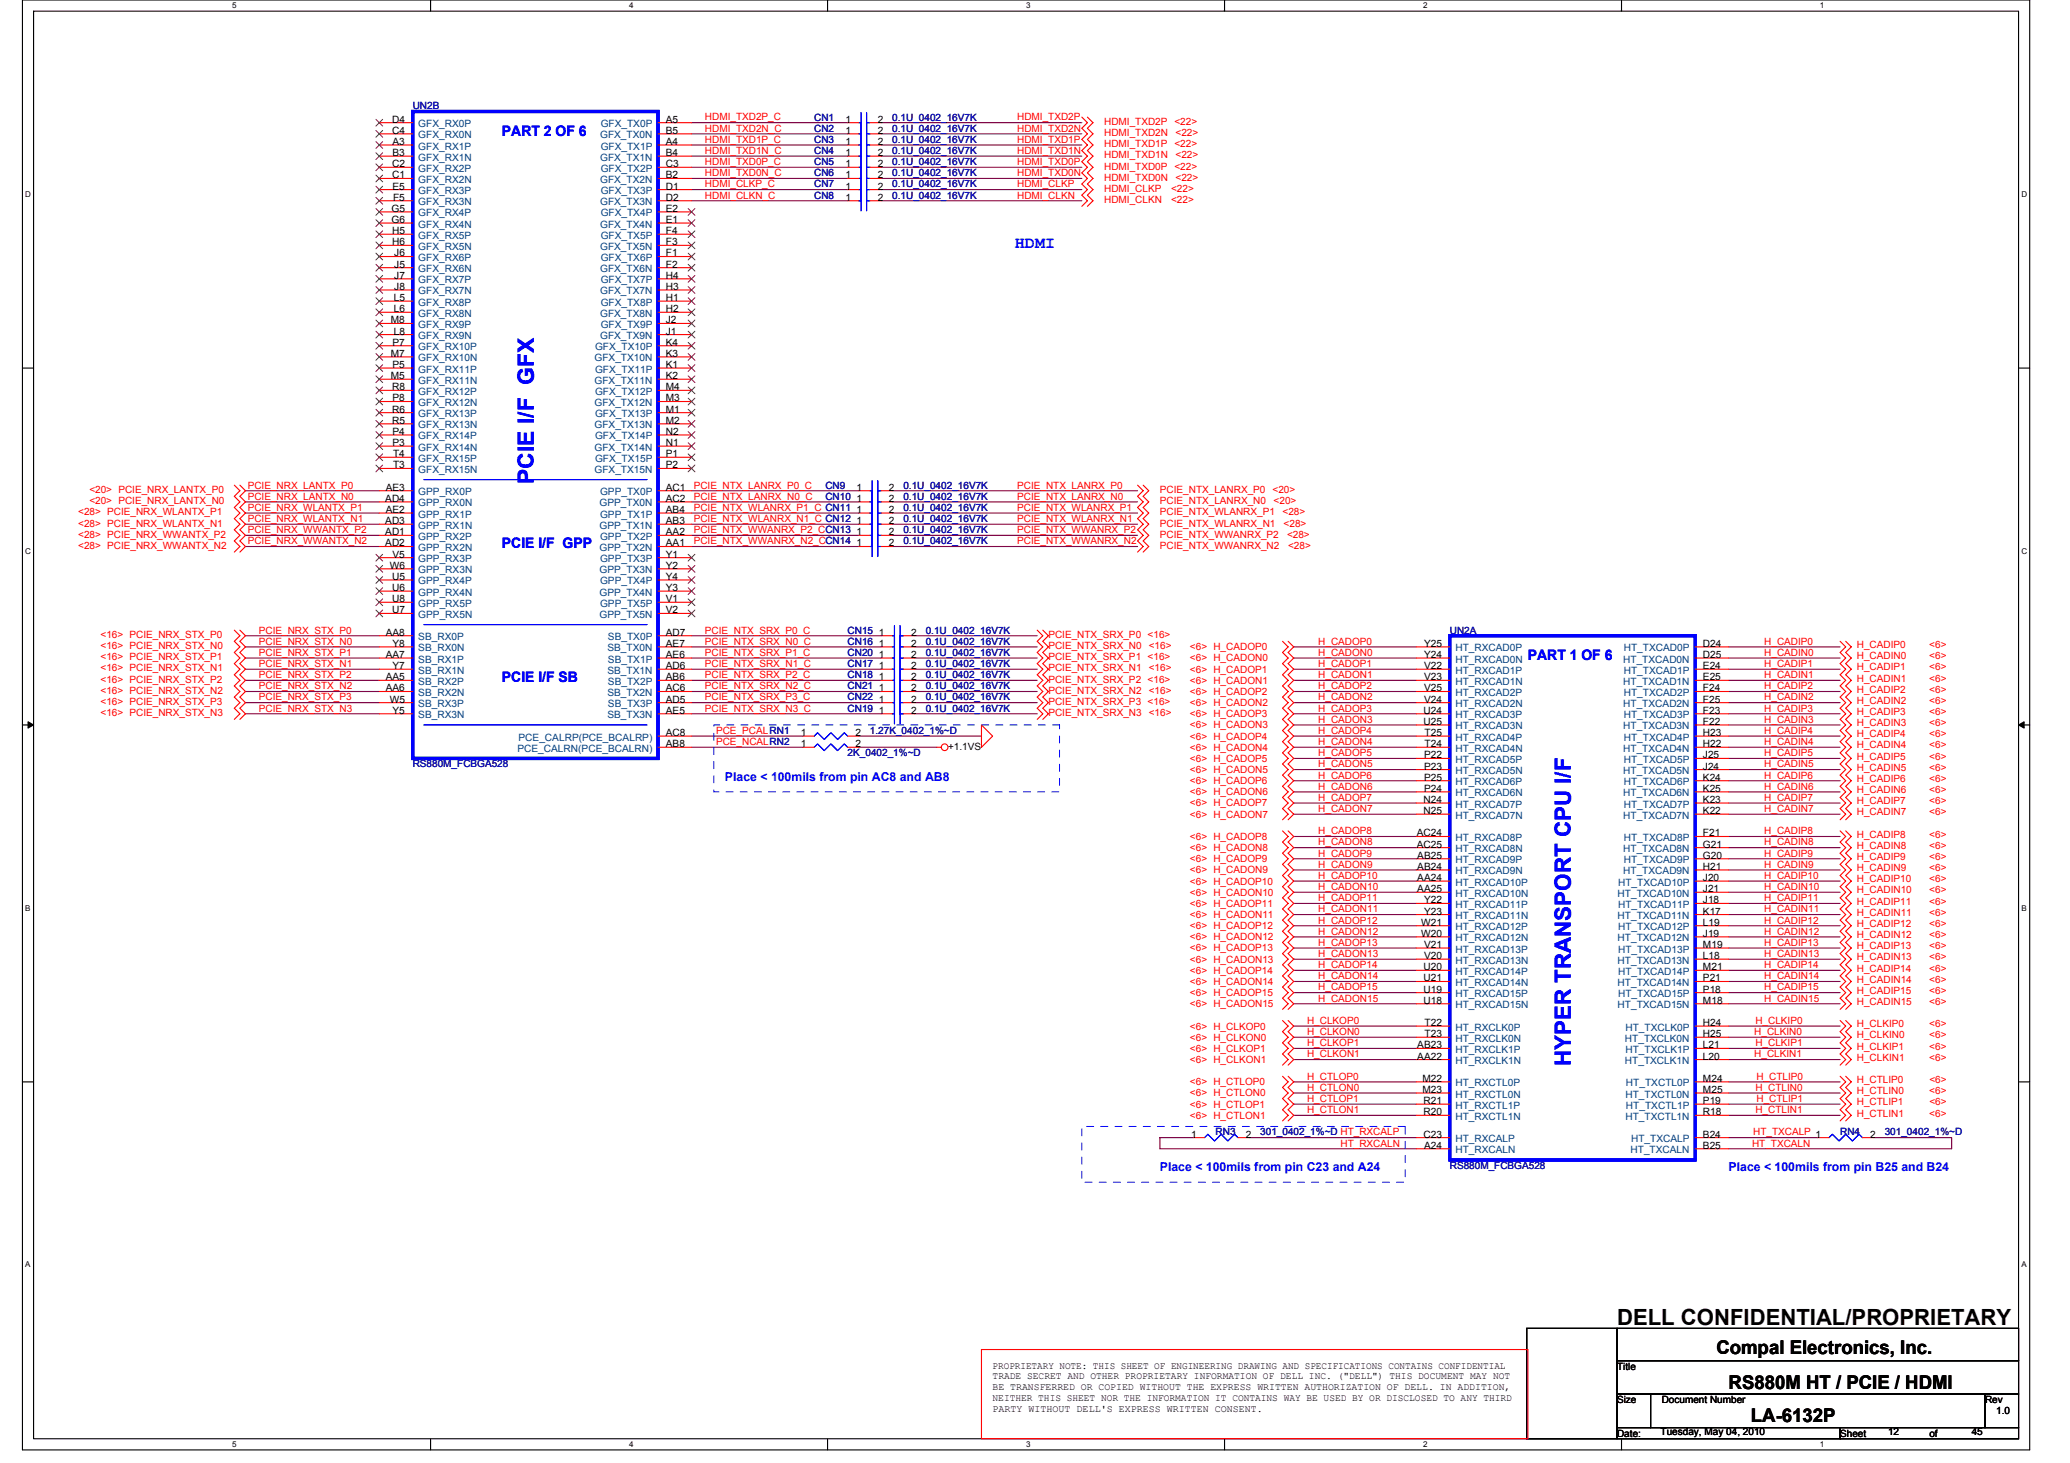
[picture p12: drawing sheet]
<svg xmlns="http://www.w3.org/2000/svg" width="297mm" height="210mm" viewBox="0 0 297 210" stroke-linecap="round" stroke-linejoin="round" font-family="sans-serif">
<defs><g id="words">
<g font-size="3.2" fill="#00f">
<text x="76.6" y="69.4" transform="rotate(-90 76.6 69.4)">PCIE I/F GFX</text>
<text x="225.4" y="153" transform="rotate(-90 225.4 153)">HYPER TRANSPORT CPU I/F</text>
</g>
<text font-size="3.2" x="232" y="190.1">DELL CONFIDENTIAL/PROPRIETARY</text>
<g font-size="2.7">
<text x="246.3" y="194.3">Compal Electronics, Inc.</text>
<text x="248.1" y="199.3">RS880M HT / PCIE / HDMI</text>
<text x="251.3" y="204.1">LA-6132P</text>
</g>
<text font-size="2.4" fill="#00f" x="145.6" y="35.6">HDMI</text>
<g font-size="2.1" fill="#00f">
<text x="72" y="19.5">PART 2 OF 6</text>
<text x="72" y="78.7">PCIE I/F GPP</text>
<text x="219.2" y="94.7">PART 1 OF 6</text>
<text x="72" y="97.9">PCIE I/F SB</text>
</g>
<g font-size="1.8" fill="#00f">
<text x="104" y="112">Place &lt; 100mils from pin AC8 and AB8</text>
<text x="166.4" y="168">Place &lt; 100mils from pin C23 and A24</text>
<text x="248.1" y="168">Place &lt; 100mils from pin B25 and B24</text>
</g>
<g font-size="1.4">
<text x="56.3" y="17.6">D4</text>
<text x="95.5" y="17.6">A5</text>
<text x="121.3" y="17.6">1</text>
<text x="126" y="17.6">2</text>
<text x="56.3" y="19.2">C4</text>
<text x="56.3" y="24">C2</text>
<text x="56.3" y="20.8">A3</text>
<text x="56.3" y="22.4">B3</text>
<text x="95.5" y="19.2">B5</text>
<text x="95.5" y="22.4">B4</text>
<text x="95.5" y="20.8">A4</text>
<text x="95.5" y="24">C3</text>
<text x="121.3" y="19.2">1</text>
<text x="121.3" y="20.8">1</text>
<text x="121.3" y="22.4">1</text>
<text x="121.3" y="24">1</text>
<text x="126" y="19.2">2</text>
<text x="126" y="20.8">2</text>
<text x="126" y="22.4">2</text>
<text x="126" y="24">2</text>
<text x="56.3" y="25.6">C1</text>
<text x="56.3" y="27.2">E5</text>
<text x="56.4" y="28.8">F5</text>
<text x="95.5" y="25.6">B2</text>
<text x="95.5" y="28.8">D2</text>
<text x="95.5" y="27.2">D1</text>
<text x="121.3" y="28.8">1</text>
<text x="121.3" y="25.6">1</text>
<text x="121.3" y="27.2">1</text>
<text x="126" y="28.8">2</text>
<text x="126" y="25.6">2</text>
<text x="126" y="27.2">2</text>
<text x="56.2" y="30.4">G5</text>
<text x="56.2" y="32">G6</text>
<text x="56.3" y="33.6">H5</text>
<text x="56.3" y="35.2">H6</text>
<text x="95.5" y="32">E1</text>
<text x="95.5" y="35.2">F3</text>
<text x="95.5" y="30.4">E2</text>
<text x="95.5" y="33.6">F4</text>
<text x="56.6" y="36.8">J6</text>
<text x="56.6" y="38.4">J5</text>
<text x="56.6" y="40">J7</text>
<text x="56.6" y="41.6">J8</text>
<text x="95.5" y="38.4">F2</text>
<text x="95.5" y="41.6">H3</text>
<text x="95.5" y="36.8">F1</text>
<text x="95.5" y="40">H4</text>
<text x="56.1" y="46.4">M8</text>
<text x="56.5" y="43.2">L5</text>
<text x="56.5" y="44.8">L6</text>
<text x="56.5" y="48">L8</text>
<text x="95.5" y="44.8">H2</text>
<text x="95.5" y="48">J1</text>
<text x="95.5" y="43.2">H1</text>
<text x="95.5" y="46.4">J2</text>
<text x="56.1" y="51.2">M7</text>
<text x="56.3" y="49.6">P7</text>
<text x="56.3" y="52.8">P5</text>
<text x="95.5" y="49.6">K4</text>
<text x="95.5" y="52.8">K1</text>
<text x="95.5" y="51.2">K3</text>
<text x="56.1" y="54.4">M5</text>
<text x="56.3" y="56">R8</text>
<text x="56.3" y="59.2">R6</text>
<text x="56.3" y="57.6">P8</text>
<text x="95.5" y="56">M4</text>
<text x="95.5" y="59.2">M1</text>
<text x="95.5" y="54.4">K2</text>
<text x="95.5" y="57.6">M3</text>
<text x="56.3" y="60.8">R5</text>
<text x="56.3" y="62.4">P4</text>
<text x="56.3" y="64">P3</text>
<text x="56.4" y="65.6">T4</text>
<text x="95.5" y="62.4">N2</text>
<text x="95.5" y="65.6">P1</text>
<text x="95.5" y="60.8">M2</text>
<text x="95.5" y="64">N1</text>
<text x="55.4" y="70.4">AE3</text>
<text x="56.4" y="67.2">T3</text>
<text x="95.5" y="70.4">AC1</text>
<text x="95.5" y="67.2">P2</text>
<text x="122.9" y="70.4">1</text>
<text x="127.6" y="70.4">2</text>
<text x="55.3" y="76.8">AD1</text>
<text x="55.3" y="72">AD4</text>
<text x="55.3" y="75.2">AD3</text>
<text x="55.4" y="73.6">AE2</text>
<text x="95.5" y="72">AC2</text>
<text x="95.5" y="75.2">AB3</text>
<text x="95.5" y="76.8">AA2</text>
<text x="95.5" y="73.6">AB4</text>
<text x="122.9" y="75.2">1</text>
<text x="122.9" y="73.6">1</text>
<text x="122.9" y="72">1</text>
<text x="122.9" y="76.8">1</text>
<text x="127.6" y="75.2">2</text>
<text x="127.6" y="73.6">2</text>
<text x="127.6" y="72">2</text>
<text x="127.6" y="76.8">2</text>
<text x="55.3" y="78.4">AD2</text>
<text x="55.9" y="81.6">W6</text>
<text x="56.3" y="83.2">U5</text>
<text x="56.3" y="80">V5</text>
<text x="95.5" y="78.4">AA1</text>
<text x="95.5" y="81.6">Y2</text>
<text x="95.5" y="80">Y1</text>
<text x="95.5" y="83.2">Y4</text>
<text x="122.9" y="78.4">1</text>
<text x="127.6" y="78.4">2</text>
<text x="56.3" y="84.8">U6</text>
<text x="56.3" y="86.4">U8</text>
<text x="56.3" y="88">U7</text>
<text x="95.5" y="84.8">Y3</text>
<text x="95.5" y="88">V2</text>
<text x="95.5" y="86.4">V1</text>
<text x="55.4" y="91.2">AA8</text>
<text x="55.4" y="94.4">AA7</text>
<text x="56.3" y="92.8">Y8</text>
<text x="95.5" y="92.8">AE7</text>
<text x="95.5" y="91.2">AD7</text>
<text x="95.5" y="94.4">AE6</text>
<text x="126.1" y="91.2">1</text>
<text x="126.1" y="92.8">1</text>
<text x="126.1" y="94.4">1</text>
<text x="130.8" y="91.2">2</text>
<text x="130.8" y="92.8">2</text>
<text x="130.8" y="94.4">2</text>
<text x="204.3" y="92.8">Y25</text>
<text x="204.3" y="94.4">Y24</text>
<text x="244.4" y="94.4">D25</text>
<text x="244.4" y="92.8">D24</text>
<text x="55.4" y="97.6">AA5</text>
<text x="55.4" y="99.2">AA6</text>
<text x="55.9" y="100.8">W5</text>
<text x="56.3" y="96">Y7</text>
<text x="95.5" y="96">AD6</text>
<text x="95.5" y="99.2">AC6</text>
<text x="95.5" y="100.8">AD5</text>
<text x="95.5" y="97.6">AB6</text>
<text x="126.1" y="96">1</text>
<text x="126.1" y="99.2">1</text>
<text x="126.1" y="97.6">1</text>
<text x="126.1" y="100.8">1</text>
<text x="130.8" y="96">2</text>
<text x="130.8" y="99.2">2</text>
<text x="130.8" y="97.6">2</text>
<text x="130.8" y="100.8">2</text>
<text x="204.3" y="99.2">V25</text>
<text x="204.3" y="100.8">V24</text>
<text x="204.3" y="96">V22</text>
<text x="204.3" y="97.6">V23</text>
<text x="244.4" y="100.8">F25</text>
<text x="244.4" y="97.6">E25</text>
<text x="244.4" y="99.2">F24</text>
<text x="244.4" y="96">E24</text>
<text x="56.3" y="102.4">Y5</text>
<text x="95.5" y="105.6">AC8</text>
<text x="95.5" y="107.2">AB8</text>
<text x="95.5" y="102.4">AE5</text>
<text x="114.9" y="107.2">1</text>
<text x="114.9" y="105.6">1</text>
<text x="122.8" y="107.2">2</text>
<text x="122.8" y="105.6">2</text>
<text x="126.1" y="102.4">1</text>
<text x="130.8" y="102.4">2</text>
<text x="136" y="107.5">+1.1VS</text>
<text x="204.3" y="102.4">U24</text>
<text x="204.3" y="104">U25</text>
<text x="204.4" y="105.6">T25</text>
<text x="204.4" y="107.2">T24</text>
<text x="244.4" y="107.2">H22</text>
<text x="244.4" y="104">F22</text>
<text x="244.4" y="105.6">H23</text>
<text x="244.4" y="102.4">F23</text>
<text x="204.3" y="112">P25</text>
<text x="204.3" y="113.6">P24</text>
<text x="204.3" y="108.8">P22</text>
<text x="204.3" y="110.4">P23</text>
<text x="244.4" y="113.6">K25</text>
<text x="244.4" y="110.4">J24</text>
<text x="244.4" y="112">K24</text>
<text x="244.4" y="108.8">J25</text>
<text x="204.3" y="115.2">N24</text>
<text x="204.3" y="116.8">N25</text>
<text x="244.4" y="116.8">K22</text>
<text x="244.4" y="115.2">K23</text>
<text x="203.3" y="120">AC24</text>
<text x="203.3" y="121.6">AC25</text>
<text x="203.4" y="123.2">AB25</text>
<text x="203.4" y="124.8">AB24</text>
<text x="244.4" y="124.8">H21</text>
<text x="244.4" y="121.6">G21</text>
<text x="244.4" y="123.2">G20</text>
<text x="244.4" y="120">F21</text>
<text x="203.4" y="126.4">AA24</text>
<text x="203.4" y="128">AA25</text>
<text x="204.3" y="129.6">Y22</text>
<text x="204.3" y="131.2">Y23</text>
<text x="244.4" y="129.6">J18</text>
<text x="244.4" y="126.4">J20</text>
<text x="244.4" y="131.2">K17</text>
<text x="244.4" y="128">J21</text>
<text x="203.9" y="132.8">W21</text>
<text x="203.9" y="134.4">W20</text>
<text x="204.3" y="136">V21</text>
<text x="204.3" y="137.6">V20</text>
<text x="244.4" y="136">M19</text>
<text x="244.4" y="132.8">L19</text>
<text x="244.4" y="137.6">L18</text>
<text x="244.4" y="134.4">J19</text>
<text x="204.3" y="142.4">U19</text>
<text x="204.3" y="139.2">U20</text>
<text x="204.3" y="140.8">U21</text>
<text x="244.4" y="142.4">P18</text>
<text x="244.4" y="139.2">M21</text>
<text x="244.4" y="140.8">P21</text>
<text x="204.3" y="144">U18</text>
<text x="204.4" y="147.2">T22</text>
<text x="204.4" y="148.8">T23</text>
<text x="244.4" y="147.2">H24</text>
<text x="244.4" y="144">M18</text>
<text x="244.4" y="148.8">H25</text>
<text x="203.4" y="150.4">AB23</text>
<text x="203.4" y="152">AA22</text>
<text x="204.1" y="155.2">M22</text>
<text x="244.4" y="150.4">L21</text>
<text x="244.4" y="155.2">M24</text>
<text x="244.4" y="152">L20</text>
<text x="204.1" y="156.8">M23</text>
<text x="204.3" y="158.4">R21</text>
<text x="204.3" y="160">R20</text>
<text x="244.4" y="156.8">M25</text>
<text x="244.4" y="160">R18</text>
<text x="244.4" y="158.4">P19</text>
<text x="170.9" y="163.2">1</text>
<text x="178.8" y="163.2">2</text>
<text x="204.3" y="163.2">C23</text>
<text x="204.3" y="164.8">A24</text>
<text x="244.4" y="164.8">B25</text>
<text x="244.4" y="163.2">B24</text>
<text x="268.4" y="163.2">2</text>
<text x="142.4" y="196.4">PROPRIETARY NOTE: THIS SHEET OF ENGINEERING DRAWING AND SPECIFICATIONS CONTAINS CONFIDENTIAL</text>
<text x="142.4" y="197.9">TRADE SECRET AND OTHER PROPRIETARY INFORMATION OF DELL INC. (&quot;DELL&quot;) THIS DOCUMENT MAY NOT</text>
<text x="232" y="196.5">Title</text>
<text x="142.4" y="199.5">BE TRANSFERRED OR COPIED WITHOUT THE EXPRESS WRITTEN AUTHORIZATION OF DELL. IN ADDITION,</text>
<text x="142.4" y="201">NEITHER THIS SHEET NOR THE INFORMATION IT CONTAINS WAY BE USED BY OR DISCLOSED TO ANY THIRD</text>
<text x="142.4" y="202.5">PARTY WITHOUT DELL'S EXPRESS WRITTEN CONSENT.</text>
<text x="232" y="201.3">Size</text>
<text x="238.4" y="201.3">Document Number</text>
<text x="284.9" y="201.3">Rev</text>
<text x="286.5" y="202.9">1.0</text>
<text x="232" y="206.1">Date:</text>
<text x="238.3" y="206">Tuesday, May 04, 2010</text>
<text x="264.1" y="206.1">Sheet</text>
<text x="270.9" y="206">12</text>
<text x="276.9" y="206.1">of</text>
<text x="282.9" y="206">45</text>
</g>
<g font-size="1.4" fill="#000080">
<text x="59.2" y="15.7">UN2B</text>
<text x="116.8" y="17.3">CN1</text>
<text x="128" y="17.3">0.1U_0402_16V7K</text>
<text x="116.8" y="18.9">CN2</text>
<text x="116.8" y="20.5">CN3</text>
<text x="116.8" y="22.1">CN4</text>
<text x="116.8" y="23.7">CN5</text>
<text x="128" y="18.9">0.1U_0402_16V7K</text>
<text x="128" y="20.5">0.1U_0402_16V7K</text>
<text x="128" y="22.1">0.1U_0402_16V7K</text>
<text x="128" y="23.7">0.1U_0402_16V7K</text>
<text x="116.8" y="28.5">CN8</text>
<text x="116.8" y="25.3">CN6</text>
<text x="116.8" y="26.9">CN7</text>
<text x="128" y="28.5">0.1U_0402_16V7K</text>
<text x="128" y="25.3">0.1U_0402_16V7K</text>
<text x="128" y="26.9">0.1U_0402_16V7K</text>
<text x="118.4" y="71.7">CN10</text>
<text x="118.4" y="70.1">CN9</text>
<text x="129.6" y="71.7">0.1U_0402_16V7K</text>
<text x="129.6" y="70.1">0.1U_0402_16V7K</text>
<text x="129.6" y="74.9">0.1U_0402_16V7K</text>
<text x="129.6" y="73.3">0.1U_0402_16V7K</text>
<text x="129.6" y="76.5">0.1U_0402_16V7K</text>
<text x="129.6" y="78.1">0.1U_0402_16V7K</text>
<text x="121.6" y="95.7">CN17</text>
<text x="121.6" y="90.9">CN15</text>
<text x="121.6" y="92.5">CN16</text>
<text x="121.6" y="94.1">CN20</text>
<text x="132.8" y="95.7">0.1U_0402_16V7K</text>
<text x="132.8" y="90.9">0.1U_0402_16V7K</text>
<text x="132.8" y="92.5">0.1U_0402_16V7K</text>
<text x="132.8" y="94.1">0.1U_0402_16V7K</text>
<text x="208" y="90.9">UN2A</text>
<text x="121.6" y="98.9">CN21</text>
<text x="121.6" y="97.3">CN18</text>
<text x="121.6" y="100.5">CN22</text>
<text x="132.8" y="98.9">0.1U_0402_16V7K</text>
<text x="132.8" y="97.3">0.1U_0402_16V7K</text>
<text x="132.8" y="100.5">0.1U_0402_16V7K</text>
<text x="121.6" y="102.1">CN19</text>
<text x="124.8" y="105.3">1.27K_0402_1%~D</text>
<text x="132.8" y="102.1">0.1U_0402_16V7K</text>
<text x="59.2" y="110.1">RS880M_FCBGA528</text>
<text x="121.6" y="108.5">2K_0402_1%~D</text>
<text x="174.4" y="162.9">RN3</text>
<text x="180.8" y="162.9">301_0402_1%~D HT_RXCALP</text>
<text x="208" y="167.7">RS880M_FCBGA528</text>
<text x="264.1" y="162.9">RN4</text>
<text x="270.5" y="162.9">301_0402_1%~D</text>
</g>
<g font-size="1.4" fill="#f00">
<text x="101.2" y="17.3">HDMI_TXD2P_C</text>
<text x="146" y="17.3">HDMI_TXD2P</text>
<text x="158.4" y="17.9">HDMI_TXD2P &lt;22&gt;</text>
<text x="101.2" y="23.7">HDMI_TXD0P_C</text>
<text x="101.2" y="20.5">HDMI_TXD1P_C</text>
<text x="101.2" y="22.1">HDMI_TXD1N_C</text>
<text x="101.2" y="18.9">HDMI_TXD2N_C</text>
<text x="146" y="18.9">HDMI_TXD2N</text>
<text x="146" y="20.5">HDMI_TXD1P</text>
<text x="146" y="22.1">HDMI_TXD1N</text>
<text x="146" y="23.7">HDMI_TXD0P</text>
<text x="158.4" y="19.5">HDMI_TXD2N</text>
<text x="158.4" y="21.1">HDMI_TXD1P &lt;22&gt;</text>
<text x="158.4" y="22.7">HDMI_TXD1N</text>
<text x="168.7" y="19.5">&lt;22&gt;</text>
<text x="168.7" y="22.7">&lt;22&gt;</text>
<text x="101.2" y="26.9">HDMI_CLKP_C</text>
<text x="101.2" y="28.5">HDMI_CLKN_C</text>
<text x="101.2" y="25.3">HDMI_TXD0N_C</text>
<text x="146" y="25.3">HDMI_TXD0N</text>
<text x="146" y="26.9">HDMI_CLKP</text>
<text x="146" y="28.5">HDMI_CLKN</text>
<text x="158.4" y="24.3">HDMI_TXD0P &lt;22&gt;</text>
<text x="158.4" y="25.9">HDMI_TXD0N</text>
<text x="158.4" y="27.5">HDMI_CLKP</text>
<text x="158.4" y="29.1">HDMI_CLKN</text>
<text x="168" y="29.1">&lt;22&gt;</text>
<text x="168" y="27.5">&lt;22&gt;</text>
<text x="168.7" y="25.9">&lt;22&gt;</text>
<text x="12.8" y="70.7">&lt;20&gt; PCIE_NRX_LANTX_P0</text>
<text x="35.5" y="70.1">PCIE_NRX_LANTX_P0</text>
<text x="35.5" y="71.7">PCIE_NRX_LANTX_N0</text>
<text x="99.5" y="71.7">PCIE_NTX_LANRX_N0_C</text>
<text x="99.5" y="70.1">PCIE_NTX_LANRX_P0_C</text>
<text x="146" y="70.1">PCIE_NTX_LANRX_P0</text>
<text x="146" y="71.7">PCIE_NTX_LANRX_N0</text>
<text x="166.4" y="70.7">PCIE_NTX_LANRX_P0 &lt;20&gt;</text>
<text x="11.2" y="75.5">&lt;28&gt; PCIE_NRX_WLANTX_N1</text>
<text x="11.2" y="73.9">&lt;28&gt; PCIE_NRX_WLANTX_P1</text>
<text x="11.2" y="77.1">&lt;28&gt; PCIE_NRX_WWANTX_P2</text>
<text x="12.8" y="72.3">&lt;20&gt; PCIE_NRX_LANTX_N0</text>
<text x="35.5" y="76.5">PCIE_NRX_WWANTX_P2</text>
<text x="35.5" y="73.3">PCIE_NRX_WLANTX_P1</text>
<text x="35.5" y="74.9">PCIE_NRX_WLANTX_N1</text>
<text x="99.5" y="76.5">PCIE_NTX_WWANRX_P2_CCN13</text>
<text x="99.5" y="73.3">PCIE_NTX_WLANRX_P1_C CN11</text>
<text x="99.5" y="74.9">PCIE_NTX_WLANRX_N1_C CN12</text>
<text x="146" y="76.5">PCIE_NTX_WWANRX_P2</text>
<text x="146" y="74.9">PCIE_NTX_WLANRX_N1</text>
<text x="146" y="73.3">PCIE_NTX_WLANRX_P1</text>
<text x="166.4" y="72.3">PCIE_NTX_LANRX_N0</text>
<text x="166.4" y="77.1">PCIE_NTX_WWANRX_P2</text>
<text x="166.4" y="73.9">PCIE_NTX_WLANRX_P1</text>
<text x="166.4" y="75.5">PCIE_NTX_WLANRX_N1</text>
<text x="182.8" y="72.3">&lt;20&gt;</text>
<text x="184" y="73.9">&lt;28&gt;</text>
<text x="184.2" y="75.5">&lt;28&gt;</text>
<text x="184.7" y="77.1">&lt;28&gt;</text>
<text x="11.2" y="78.7">&lt;28&gt; PCIE_NRX_WWANTX_N2</text>
<text x="35.5" y="78.1">PCIE_NRX_WWANTX_N2</text>
<text x="99.5" y="78.1">PCIE_NTX_WWANRX_N2_CCN14</text>
<text x="146" y="78.1">PCIE_NTX_WWANRX_N2</text>
<text x="166.4" y="78.7">PCIE_NTX_WWANRX_N2</text>
<text x="184.8" y="78.7">&lt;28&gt;</text>
<text x="14.4" y="91.5">&lt;16&gt; PCIE_NRX_STX_P0</text>
<text x="14.4" y="93.1">&lt;16&gt; PCIE_NRX_STX_N0</text>
<text x="14.4" y="94.7">&lt;16&gt; PCIE_NRX_STX_P1</text>
<text x="37.1" y="90.9">PCIE_NRX_STX_P0</text>
<text x="37.1" y="92.5">PCIE_NRX_STX_N0</text>
<text x="37.1" y="94.1">PCIE_NRX_STX_P1</text>
<text x="37.1" y="95.7">PCIE_NRX_STX_N1</text>
<text x="101.2" y="90.9">PCIE_NTX_SRX_P0_C</text>
<text x="101.2" y="94.1">PCIE_NTX_SRX_P1_C</text>
<text x="101.2" y="92.5">PCIE_NTX_SRX_N0_C</text>
<text x="101.2" y="95.7">PCIE_NTX_SRX_N1_C</text>
<text x="150.4" y="91.5">PCIE_NTX_SRX_P0 &lt;16&gt;</text>
<text x="150.4" y="93.1">PCIE_NTX_SRX_N0 &lt;16&gt;</text>
<text x="150.4" y="94.7">PCIE_NTX_SRX_P1 &lt;16&gt;</text>
<text x="170.8" y="93.3">&lt;6&gt; H_CADOP0</text>
<text x="170.8" y="94.9">&lt;6&gt; H_CADON0</text>
<text x="189.2" y="92.5">H_CADOP0</text>
<text x="189.2" y="94.1">H_CADON0</text>
<text x="189.2" y="95.7">H_CADOP1</text>
<text x="253.2" y="92.5">H_CADIP0</text>
<text x="253.2" y="95.7">H_CADIP1</text>
<text x="253.2" y="94.1">H_CADIN0</text>
<text x="266.5" y="93">H_CADIP0</text>
<text x="266.5" y="94.6">H_CADIN0</text>
<text x="276.9" y="94.6">&lt;6&gt;</text>
<text x="276.9" y="93">&lt;6&gt;</text>
<text x="14.4" y="96.3">&lt;16&gt; PCIE_NRX_STX_N1</text>
<text x="14.4" y="97.9">&lt;16&gt; PCIE_NRX_STX_P2</text>
<text x="14.4" y="99.5">&lt;16&gt; PCIE_NRX_STX_N2</text>
<text x="14.4" y="101.1">&lt;16&gt; PCIE_NRX_STX_P3</text>
<text x="37.1" y="97.3">PCIE_NRX_STX_P2</text>
<text x="37.1" y="98.9">PCIE_NRX_STX_N2</text>
<text x="37.1" y="100.5">PCIE_NRX_STX_P3</text>
<text x="101.2" y="97.3">PCIE_NTX_SRX_P2_C</text>
<text x="101.2" y="98.9">PCIE_NTX_SRX_N2_C</text>
<text x="101.2" y="100.5">PCIE_NTX_SRX_P3_C</text>
<text x="150.4" y="96.3">PCIE_NTX_SRX_N1 &lt;16&gt;</text>
<text x="150.4" y="97.9">PCIE_NTX_SRX_P2 &lt;16&gt;</text>
<text x="150.4" y="99.5">PCIE_NTX_SRX_N2 &lt;16&gt;</text>
<text x="150.4" y="101.1">PCIE_NTX_SRX_P3 &lt;16&gt;</text>
<text x="170.8" y="96.5">&lt;6&gt; H_CADOP1</text>
<text x="170.8" y="99.7">&lt;6&gt; H_CADOP2</text>
<text x="170.8" y="98.1">&lt;6&gt; H_CADON1</text>
<text x="170.8" y="101.3">&lt;6&gt; H_CADON2</text>
<text x="189.2" y="98.9">H_CADOP2</text>
<text x="189.2" y="100.5">H_CADON2</text>
<text x="189.2" y="97.3">H_CADON1</text>
<text x="253.2" y="97.3">H_CADIN1</text>
<text x="253.2" y="100.5">H_CADIN2</text>
<text x="253.2" y="98.9">H_CADIP2</text>
<text x="266.5" y="96.2">H_CADIP1</text>
<text x="266.5" y="99.4">H_CADIP2</text>
<text x="266.5" y="97.8">H_CADIN1</text>
<text x="266.5" y="101">H_CADIN2</text>
<text x="276.9" y="97.8">&lt;6&gt;</text>
<text x="276.9" y="101">&lt;6&gt;</text>
<text x="276.9" y="96.2">&lt;6&gt;</text>
<text x="276.9" y="99.4">&lt;6&gt;</text>
<text x="14.4" y="102.7">&lt;16&gt; PCIE_NRX_STX_N3</text>
<text x="37.1" y="102.1">PCIE_NRX_STX_N3</text>
<text x="101.2" y="102.1">PCIE_NTX_SRX_N3_C</text>
<text x="102.8" y="105.3">PCE_PCALRN1</text>
<text x="102.8" y="106.9">PCE_NCALRN2</text>
<text x="150.4" y="102.7">PCIE_NTX_SRX_N3 &lt;16&gt;</text>
<text x="170.8" y="102.9">&lt;6&gt; H_CADOP3</text>
<text x="170.8" y="106.1">&lt;6&gt; H_CADOP4</text>
<text x="170.8" y="104.5">&lt;6&gt; H_CADON3</text>
<text x="170.8" y="107.7">&lt;6&gt; H_CADON4</text>
<text x="189.2" y="105.3">H_CADOP4</text>
<text x="189.2" y="103.7">H_CADON3</text>
<text x="189.2" y="106.9">H_CADON4</text>
<text x="189.2" y="102.1">H_CADOP3</text>
<text x="253.2" y="105.3">H_CADIP4</text>
<text x="253.2" y="106.9">H_CADIN4</text>
<text x="253.2" y="103.7">H_CADIN3</text>
<text x="253.2" y="102.1">H_CADIP3</text>
<text x="266.5" y="102.6">H_CADIP3</text>
<text x="266.5" y="105.8">H_CADIP4</text>
<text x="266.5" y="104.2">H_CADIN3</text>
<text x="266.5" y="107.4">H_CADIN4</text>
<text x="276.9" y="104.2">&lt;6&gt;</text>
<text x="276.9" y="107.4">&lt;6&gt;</text>
<text x="276.9" y="102.6">&lt;6&gt;</text>
<text x="276.9" y="105.8">&lt;6&gt;</text>
<text x="170.8" y="109.3">&lt;6&gt; H_CADOP5</text>
<text x="170.8" y="112.5">&lt;6&gt; H_CADOP6</text>
<text x="170.8" y="110.9">&lt;6&gt; H_CADON5</text>
<text x="189.2" y="113.3">H_CADON6</text>
<text x="189.2" y="111.7">H_CADOP6</text>
<text x="189.2" y="110.1">H_CADON5</text>
<text x="189.2" y="108.5">H_CADOP5</text>
<text x="253.2" y="110.1">H_CADIN5</text>
<text x="253.2" y="108.5">H_CADIP5</text>
<text x="253.2" y="111.7">H_CADIP6</text>
<text x="253.2" y="113.3">H_CADIN6</text>
<text x="266.5" y="109">H_CADIP5</text>
<text x="266.5" y="112.2">H_CADIP6</text>
<text x="266.5" y="110.6">H_CADIN5</text>
<text x="266.5" y="113.8">H_CADIN6</text>
<text x="276.9" y="110.6">&lt;6&gt;</text>
<text x="276.9" y="113.8">&lt;6&gt;</text>
<text x="276.9" y="109">&lt;6&gt;</text>
<text x="276.9" y="112.2">&lt;6&gt;</text>
<text x="170.8" y="115.7">&lt;6&gt; H_CADOP7</text>
<text x="170.8" y="117.3">&lt;6&gt; H_CADON7</text>
<text x="170.8" y="114.1">&lt;6&gt; H_CADON6</text>
<text x="189.2" y="114.9">H_CADOP7</text>
<text x="189.2" y="119.7">H_CADOP8</text>
<text x="189.2" y="116.5">H_CADON7</text>
<text x="253.2" y="119.7">H_CADIP8</text>
<text x="253.2" y="114.9">H_CADIP7</text>
<text x="253.2" y="116.5">H_CADIN7</text>
<text x="266.5" y="115.4">H_CADIP7</text>
<text x="266.5" y="117">H_CADIN7</text>
<text x="276.9" y="117">&lt;6&gt;</text>
<text x="276.9" y="115.4">&lt;6&gt;</text>
<text x="170.8" y="122.1">&lt;6&gt; H_CADON8</text>
<text x="170.8" y="125.3">&lt;6&gt; H_CADON9</text>
<text x="170.8" y="120.5">&lt;6&gt; H_CADOP8</text>
<text x="170.8" y="123.7">&lt;6&gt; H_CADOP9</text>
<text x="189.2" y="124.5">H_CADON9</text>
<text x="189.2" y="122.9">H_CADOP9</text>
<text x="189.2" y="121.3">H_CADON8</text>
<text x="253.2" y="121.3">H_CADIN8</text>
<text x="253.2" y="122.9">H_CADIP9</text>
<text x="253.2" y="124.5">H_CADIN9</text>
<text x="266.5" y="120.2">H_CADIP8</text>
<text x="266.5" y="123.4">H_CADIP9</text>
<text x="266.5" y="121.8">H_CADIN8</text>
<text x="266.5" y="125">H_CADIN9</text>
<text x="276.9" y="121.8">&lt;6&gt;</text>
<text x="276.9" y="125">&lt;6&gt;</text>
<text x="276.9" y="120.2">&lt;6&gt;</text>
<text x="276.9" y="123.4">&lt;6&gt;</text>
<text x="170.8" y="131.7">&lt;6&gt; H_CADON11</text>
<text x="170.8" y="128.5">&lt;6&gt; H_CADON10</text>
<text x="170.8" y="126.9">&lt;6&gt; H_CADOP10</text>
<text x="170.8" y="130.1">&lt;6&gt; H_CADOP11</text>
<text x="189.2" y="129.3">H_CADOP11</text>
<text x="189.2" y="130.9">H_CADON11</text>
<text x="189.2" y="127.7">H_CADON10</text>
<text x="189.2" y="126.1">H_CADOP10</text>
<text x="253.2" y="127.7">H_CADIN10</text>
<text x="253.2" y="129.3">H_CADIP11</text>
<text x="253.2" y="130.9">H_CADIN11</text>
<text x="253.2" y="126.1">H_CADIP10</text>
<text x="266.5" y="126.6">H_CADIP10</text>
<text x="266.5" y="129.8">H_CADIP11</text>
<text x="266.5" y="128.2">H_CADIN10</text>
<text x="266.5" y="131.4">H_CADIN11</text>
<text x="276.9" y="128.2">&lt;6&gt;</text>
<text x="276.9" y="131.4">&lt;6&gt;</text>
<text x="276.9" y="126.6">&lt;6&gt;</text>
<text x="276.9" y="129.8">&lt;6&gt;</text>
<text x="170.8" y="134.9">&lt;6&gt; H_CADON12</text>
<text x="170.8" y="133.3">&lt;6&gt; H_CADOP12</text>
<text x="170.8" y="136.5">&lt;6&gt; H_CADOP13</text>
<text x="189.2" y="135.7">H_CADOP13</text>
<text x="189.2" y="132.5">H_CADOP12</text>
<text x="189.2" y="134.1">H_CADON12</text>
<text x="189.2" y="137.3">H_CADON13</text>
<text x="253.2" y="137.3">H_CADIN13</text>
<text x="253.2" y="135.7">H_CADIP13</text>
<text x="253.2" y="132.5">H_CADIP12</text>
<text x="253.2" y="134.1">H_CADIN12</text>
<text x="266.5" y="133">H_CADIP12</text>
<text x="266.5" y="136.2">H_CADIP13</text>
<text x="266.5" y="134.6">H_CADIN12</text>
<text x="266.5" y="137.8">H_CADIN13</text>
<text x="276.9" y="134.6">&lt;6&gt;</text>
<text x="276.9" y="137.8">&lt;6&gt;</text>
<text x="276.9" y="133">&lt;6&gt;</text>
<text x="276.9" y="136.2">&lt;6&gt;</text>
<text x="170.8" y="141.3">&lt;6&gt; H_CADON14</text>
<text x="170.8" y="138.1">&lt;6&gt; H_CADON13</text>
<text x="170.8" y="139.7">&lt;6&gt; H_CADOP14</text>
<text x="170.8" y="142.9">&lt;6&gt; H_CADOP15</text>
<text x="189.2" y="142.1">H_CADOP15</text>
<text x="189.2" y="143.7">H_CADON15</text>
<text x="189.2" y="138.9">H_CADOP14</text>
<text x="189.2" y="140.5">H_CADON14</text>
<text x="253.2" y="143.7">H_CADIN15</text>
<text x="253.2" y="142.1">H_CADIP15</text>
<text x="253.2" y="138.9">H_CADIP14</text>
<text x="253.2" y="140.5">H_CADIN14</text>
<text x="266.5" y="139.4">H_CADIP14</text>
<text x="266.5" y="142.6">H_CADIP15</text>
<text x="266.5" y="141">H_CADIN14</text>
<text x="276.9" y="141">&lt;6&gt;</text>
<text x="276.9" y="139.4">&lt;6&gt;</text>
<text x="276.9" y="142.6">&lt;6&gt;</text>
<text x="170.8" y="144.5">&lt;6&gt; H_CADON15</text>
<text x="170.8" y="147.7">&lt;6&gt; H_CLKOP0</text>
<text x="170.8" y="149.3">&lt;6&gt; H_CLKON0</text>
<text x="187.6" y="148.5">H_CLKON0</text>
<text x="187.6" y="146.9">H_CLKOP0</text>
<text x="251.7" y="148.5">H_CLKIN0</text>
<text x="251.9" y="146.9">H_CLKIP0</text>
<text x="266.5" y="147.4">H_CLKIP0</text>
<text x="266.5" y="144.2">H_CADIN15</text>
<text x="266.5" y="149">H_CLKIN0</text>
<text x="276.9" y="144.2">&lt;6&gt;</text>
<text x="276.9" y="149">&lt;6&gt;</text>
<text x="276.9" y="147.4">&lt;6&gt;</text>
<text x="170.8" y="150.9">&lt;6&gt; H_CLKOP1</text>
<text x="170.8" y="155.7">&lt;6&gt; H_CTLOP0</text>
<text x="170.8" y="152.5">&lt;6&gt; H_CLKON1</text>
<text x="187.6" y="151.7">H_CLKON1</text>
<text x="187.6" y="150.1">H_CLKOP1</text>
<text x="187.6" y="154.9">H_CTLOP0</text>
<text x="251.7" y="151.7">H_CLKIN1</text>
<text x="251.9" y="150.1">H_CLKIP1</text>
<text x="252.1" y="154.9">H_CTLIP0</text>
<text x="266.5" y="150.6">H_CLKIP1</text>
<text x="266.5" y="155.4">H_CTLIP0</text>
<text x="266.5" y="152.2">H_CLKIN1</text>
<text x="276.9" y="152.2">&lt;6&gt;</text>
<text x="276.9" y="150.6">&lt;6&gt;</text>
<text x="276.9" y="155.4">&lt;6&gt;</text>
<text x="170.8" y="160.5">&lt;6&gt; H_CTLON1</text>
<text x="170.8" y="157.3">&lt;6&gt; H_CTLON0</text>
<text x="170.8" y="158.9">&lt;6&gt; H_CTLOP1</text>
<text x="187.6" y="156.5">H_CTLON0</text>
<text x="187.6" y="159.7">H_CTLON1</text>
<text x="187.6" y="158.1">H_CTLOP1</text>
<text x="251.9" y="159.7">H_CTLIN1</text>
<text x="251.9" y="156.5">H_CTLIN0</text>
<text x="252.1" y="158.1">H_CTLIP1</text>
<text x="266.5" y="158.6">H_CTLIP1</text>
<text x="266.5" y="157">H_CTLIN0</text>
<text x="266.5" y="160.2">H_CTLIN1</text>
<text x="276.9" y="157">&lt;6&gt;</text>
<text x="276.9" y="160.2">&lt;6&gt;</text>
<text x="276.9" y="158.6">&lt;6&gt;</text>
<text x="192.4" y="164.5">HT_RXCALN</text>
<text x="251.4" y="164.5">HT_TXCALN</text>
<text x="251.6" y="162.9">HT_TXCALP 1</text>
</g>
<g font-size="1.4" fill="#004080">
<text x="60" y="18.2">GFX_RX0P</text>
<text x="60" y="19.9">GFX_RX0N</text>
<text x="60" y="21.5">GFX_RX1P</text>
<text x="60" y="23.1">GFX_RX1N</text>
<text x="86.1" y="19.9">GFX_TX0N</text>
<text x="86.1" y="23.1">GFX_TX1N</text>
<text x="86.2" y="18.2">GFX_TX0P</text>
<text x="86.2" y="21.5">GFX_TX1P</text>
<text x="60" y="24.7">GFX_RX2P</text>
<text x="60" y="26.3">GFX_RX2N</text>
<text x="60" y="27.9">GFX_RX3P</text>
<text x="60" y="29.5">GFX_RX3N</text>
<text x="86.1" y="26.3">GFX_TX2N</text>
<text x="86.1" y="29.5">GFX_TX3N</text>
<text x="86.2" y="24.7">GFX_TX2P</text>
<text x="86.2" y="27.9">GFX_TX3P</text>
<text x="60" y="31.1">GFX_RX4P</text>
<text x="60" y="32.7">GFX_RX4N</text>
<text x="60" y="34.3">GFX_RX5P</text>
<text x="60" y="35.9">GFX_RX5N</text>
<text x="86.1" y="32.7">GFX_TX4N</text>
<text x="86.1" y="35.9">GFX_TX5N</text>
<text x="86.2" y="31.1">GFX_TX4P</text>
<text x="86.2" y="34.3">GFX_TX5P</text>
<text x="60" y="37.5">GFX_RX6P</text>
<text x="60" y="39.1">GFX_RX6N</text>
<text x="60" y="40.7">GFX_RX7P</text>
<text x="86.1" y="39.1">GFX_TX6N</text>
<text x="86.2" y="37.5">GFX_TX6P</text>
<text x="86.2" y="40.7">GFX_TX7P</text>
<text x="60" y="42.3">GFX_RX7N</text>
<text x="60" y="43.9">GFX_RX8P</text>
<text x="60" y="45.5">GFX_RX8N</text>
<text x="60" y="47.1">GFX_RX9P</text>
<text x="86.1" y="42.3">GFX_TX7N</text>
<text x="86.1" y="45.5">GFX_TX8N</text>
<text x="86.2" y="43.9">GFX_TX8P</text>
<text x="86.2" y="47.1">GFX_TX9P</text>
<text x="60" y="48.7">GFX_RX9N</text>
<text x="60" y="50.3">GFX_RX10P</text>
<text x="60" y="51.9">GFX_RX10N</text>
<text x="60" y="53.5">GFX_RX11P</text>
<text x="85.3" y="51.9">GFX_TX10N</text>
<text x="85.4" y="50.3">GFX_TX10P</text>
<text x="85.4" y="53.5">GFX_TX11P</text>
<text x="86.1" y="48.7">GFX_TX9N</text>
<text x="60" y="55.1">GFX_RX11N</text>
<text x="60" y="56.7">GFX_RX12P</text>
<text x="60" y="58.3">GFX_RX12N</text>
<text x="60" y="59.9">GFX_RX13P</text>
<text x="85.3" y="55.1">GFX_TX11N</text>
<text x="85.3" y="58.3">GFX_TX12N</text>
<text x="85.4" y="56.7">GFX_TX12P</text>
<text x="85.4" y="59.9">GFX_TX13P</text>
<text x="60" y="61.5">GFX_RX13N</text>
<text x="60" y="63.1">GFX_RX14P</text>
<text x="60" y="64.7">GFX_RX14N</text>
<text x="85.3" y="61.5">GFX_TX13N</text>
<text x="85.3" y="64.7">GFX_TX14N</text>
<text x="85.4" y="63.1">GFX_TX14P</text>
<text x="60" y="71.1">GPP_RX0P</text>
<text x="60" y="66.3">GFX_RX15P</text>
<text x="60" y="67.9">GFX_RX15N</text>
<text x="85.3" y="67.9">GFX_TX15N</text>
<text x="85.4" y="66.3">GFX_TX15P</text>
<text x="86.1" y="71.1">GPP_TX0P</text>
<text x="60" y="77.5">GPP_RX2P</text>
<text x="60" y="72.7">GPP_RX0N</text>
<text x="60" y="74.3">GPP_RX1P</text>
<text x="60" y="75.9">GPP_RX1N</text>
<text x="86" y="72.7">GPP_TX0N</text>
<text x="86" y="75.9">GPP_TX1N</text>
<text x="86.1" y="77.5">GPP_TX2P</text>
<text x="86.1" y="74.3">GPP_TX1P</text>
<text x="60" y="79.1">GPP_RX2N</text>
<text x="60" y="80.7">GPP_RX3P</text>
<text x="60" y="82.3">GPP_RX3N</text>
<text x="60" y="83.9">GPP_RX4P</text>
<text x="86" y="79.1">GPP_TX2N</text>
<text x="86" y="82.3">GPP_TX3N</text>
<text x="86.1" y="80.7">GPP_TX3P</text>
<text x="86.1" y="83.9">GPP_TX4P</text>
<text x="60" y="85.5">GPP_RX4N</text>
<text x="60" y="87.1">GPP_RX5P</text>
<text x="60" y="88.7">GPP_RX5N</text>
<text x="86" y="85.5">GPP_TX4N</text>
<text x="86" y="88.7">GPP_TX5N</text>
<text x="86.1" y="87.1">GPP_TX5P</text>
<text x="60" y="91.9">SB_RX0P</text>
<text x="60" y="93.5">SB_RX0N</text>
<text x="60" y="95.1">SB_RX1P</text>
<text x="87.2" y="93.5">SB_TX0N</text>
<text x="87.2" y="91.9">SB_TX0P</text>
<text x="87.2" y="95.1">SB_TX1P</text>
<text x="208.8" y="93.5">HT_RXCAD0P</text>
<text x="208.8" y="95.1">HT_RXCAD0N</text>
<text x="232.9" y="95.1">HT_TXCAD0N</text>
<text x="233" y="93.5">HT_TXCAD0P</text>
<text x="60" y="101.5">SB_RX3P</text>
<text x="60" y="96.7">SB_RX1N</text>
<text x="60" y="98.3">SB_RX2P</text>
<text x="60" y="99.9">SB_RX2N</text>
<text x="87.2" y="96.7">SB_TX1N</text>
<text x="87.2" y="99.9">SB_TX2N</text>
<text x="87.2" y="101.5">SB_TX3P</text>
<text x="87.2" y="98.3">SB_TX2P</text>
<text x="208.8" y="99.9">HT_RXCAD2P</text>
<text x="208.8" y="101.5">HT_RXCAD2N</text>
<text x="208.8" y="96.7">HT_RXCAD1P</text>
<text x="208.8" y="98.3">HT_RXCAD1N</text>
<text x="232.9" y="101.5">HT_TXCAD2N</text>
<text x="232.9" y="98.3">HT_TXCAD1N</text>
<text x="233" y="99.9">HT_TXCAD2P</text>
<text x="233" y="96.7">HT_TXCAD1P</text>
<text x="60" y="103.1">SB_RX3N</text>
<text x="74.3" y="107.9">PCE_CALRN(PCE_BCALRN)</text>
<text x="74.4" y="106.3">PCE_CALRP(PCE_BCALRP)</text>
<text x="87.2" y="103.1">SB_TX3N</text>
<text x="208.8" y="106.3">HT_RXCAD4P</text>
<text x="208.8" y="107.9">HT_RXCAD4N</text>
<text x="208.8" y="103.1">HT_RXCAD3P</text>
<text x="208.8" y="104.7">HT_RXCAD3N</text>
<text x="232.9" y="107.9">HT_TXCAD4N</text>
<text x="232.9" y="104.7">HT_TXCAD3N</text>
<text x="233" y="106.3">HT_TXCAD4P</text>
<text x="233" y="103.1">HT_TXCAD3P</text>
<text x="208.8" y="112.7">HT_RXCAD6P</text>
<text x="208.8" y="109.5">HT_RXCAD5P</text>
<text x="208.8" y="111.1">HT_RXCAD5N</text>
<text x="232.9" y="111.1">HT_TXCAD5N</text>
<text x="233" y="112.7">HT_TXCAD6P</text>
<text x="233" y="109.5">HT_TXCAD5P</text>
<text x="208.8" y="115.9">HT_RXCAD7P</text>
<text x="208.8" y="117.5">HT_RXCAD7N</text>
<text x="208.8" y="114.3">HT_RXCAD6N</text>
<text x="232.9" y="117.5">HT_TXCAD7N</text>
<text x="232.9" y="114.3">HT_TXCAD6N</text>
<text x="233" y="115.9">HT_TXCAD7P</text>
<text x="208.8" y="123.9">HT_RXCAD9P</text>
<text x="208.8" y="125.5">HT_RXCAD9N</text>
<text x="208.8" y="120.7">HT_RXCAD8P</text>
<text x="208.8" y="122.3">HT_RXCAD8N</text>
<text x="232.9" y="125.5">HT_TXCAD9N</text>
<text x="232.9" y="122.3">HT_TXCAD8N</text>
<text x="233" y="123.9">HT_TXCAD9P</text>
<text x="233" y="120.7">HT_TXCAD8P</text>
<text x="208.8" y="130.3">HT_RXCAD11P</text>
<text x="208.8" y="131.9">HT_RXCAD11N</text>
<text x="208.8" y="127.1">HT_RXCAD10P</text>
<text x="208.8" y="128.7">HT_RXCAD10N</text>
<text x="232.1" y="131.9">HT_TXCAD11N</text>
<text x="232.1" y="128.7">HT_TXCAD10N</text>
<text x="232.2" y="130.3">HT_TXCAD11P</text>
<text x="232.2" y="127.1">HT_TXCAD10P</text>
<text x="208.8" y="136.7">HT_RXCAD13P</text>
<text x="208.8" y="133.5">HT_RXCAD12P</text>
<text x="208.8" y="135.1">HT_RXCAD12N</text>
<text x="232.1" y="135.1">HT_TXCAD12N</text>
<text x="232.2" y="136.7">HT_TXCAD13P</text>
<text x="232.2" y="133.5">HT_TXCAD12P</text>
<text x="208.8" y="143.1">HT_RXCAD15P</text>
<text x="208.8" y="139.9">HT_RXCAD14P</text>
<text x="208.8" y="141.5">HT_RXCAD14N</text>
<text x="208.8" y="138.3">HT_RXCAD13N</text>
<text x="232.1" y="141.5">HT_TXCAD14N</text>
<text x="232.1" y="138.3">HT_TXCAD13N</text>
<text x="232.2" y="143.1">HT_TXCAD15P</text>
<text x="232.2" y="139.9">HT_TXCAD14P</text>
<text x="208.8" y="144.7">HT_RXCAD15N</text>
<text x="208.8" y="147.9">HT_RXCLK0P</text>
<text x="208.8" y="149.5">HT_RXCLK0N</text>
<text x="232.1" y="144.7">HT_TXCAD15N</text>
<text x="233.2" y="149.5">HT_TXCLK0N</text>
<text x="233.2" y="147.9">HT_TXCLK0P</text>
<text x="208.8" y="151.1">HT_RXCLK1P</text>
<text x="208.8" y="152.7">HT_RXCLK1N</text>
<text x="208.8" y="155.9">HT_RXCTL0P</text>
<text x="233.2" y="152.7">HT_TXCLK1N</text>
<text x="233.2" y="151.1">HT_TXCLK1P</text>
<text x="233.3" y="155.9">HT_TXCTL0P</text>
<text x="208.8" y="157.5">HT_RXCTL0N</text>
<text x="208.8" y="159.1">HT_RXCTL1P</text>
<text x="208.8" y="160.7">HT_RXCTL1N</text>
<text x="233.2" y="157.5">HT_TXCTL0N</text>
<text x="233.2" y="160.7">HT_TXCTL1N</text>
<text x="233.3" y="159.1">HT_TXCTL1P</text>
<text x="208.8" y="163.9">HT_RXCALP</text>
<text x="208.8" y="165.5">HT_RXCALN</text>
<text x="234" y="165.5">HT_TXCALN</text>
<text x="234" y="163.9">HT_TXCALP</text>
</g>
<g font-size="1.1">
<text x="33.3" y="1.2">5</text>
<text x="90.3" y="1.2">4</text>
<text x="147.2" y="1.2">3</text>
<text x="204.2" y="1.2">2</text>
<text x="261.2" y="1.2">1</text>
<text x="3.6" y="28.2">D</text>
<text x="290.1" y="28.2">D</text>
<text x="3.6" y="79.4">C</text>
<text x="290.1" y="79.4">C</text>
<text x="3.6" y="130.6">B</text>
<text x="290.1" y="130.6">B</text>
<text x="3.6" y="181.9">A</text>
<text x="290.1" y="181.9">A</text>
<text x="33.3" y="207.6">5</text>
<text x="90.3" y="207.6">4</text>
<text x="147.2" y="207.6">3</text>
<text x="204.2" y="207.6">2</text>
<text x="261.2" y="207.6">1</text>
</g>
</g></defs>
<path d="M3.2 0h288.1v208h-288.1zM4.8 1.6h284.9v204.8h-284.9z" fill="none" stroke="#000" stroke-width=".16"/>
<g fill="#fff">
<path d="M33.3 .2h.6v1.2h-.6z"/>
<path d="M33.3 206.6h.6v1.3h-.6z"/>
</g>
<path d="M61.8 0v1.6M61.8 206.4v1.6" fill="none" stroke="#000" stroke-width=".16"/>
<g fill="#fff">
<path d="M90.3 .2h.6v1.2h-.6z"/>
<path d="M90.3 206.6h.6v1.3h-.6z"/>
</g>
<path d="M118.8 0v1.6M118.8 206.4v1.6" fill="none" stroke="#000" stroke-width=".16"/>
<g fill="#fff">
<path d="M147.2 .2h.7v1.2h-.7z"/>
<path d="M147.2 206.6h.7v1.3h-.7z"/>
</g>
<path d="M175.7 0v1.6M175.7 206.4v1.6" fill="none" stroke="#000" stroke-width=".16"/>
<g fill="#fff">
<path d="M204.2 .2h.6v1.2h-.6z"/>
<path d="M204.2 206.6h.6v1.3h-.6z"/>
</g>
<path d="M232.7 0v1.6M232.7 206.4v1.6" fill="none" stroke="#000" stroke-width=".16"/>
<g fill="#fff">
<path d="M261.2 .2h.6v1.2h-.6z"/>
<path d="M261.2 206.6h.6v1.3h-.6z"/>
<path d="M3.6 27.2h.8v1.3h-.8z"/>
<path d="M290.1 27.2h.8v1.3h-.8z"/>
<path d="M3.6 78.4h.8v1.3h-.8z"/>
<path d="M290.1 78.4h.8v1.3h-.8z"/>
</g>
<path d="M3.2 52.8h1.6M289.7 52.8h1.6" fill="none" stroke="#000" stroke-width=".16"/>
<g fill="#fff">
<path d="M3.6 129.6h.8v1.3h-.8z"/>
<path d="M290.1 129.6h.7v1.3h-.7z"/>
</g>
<path d="M3.2 104h1.6M289.7 104h1.6" fill="none" stroke="#000" stroke-width=".16"/>
<path d="M4 103.5l.8 .5-.8 .5zM289.7 104l.8-.5v1z" fill="#000" stroke="#000" stroke-width=".14"/>
<g fill="#fff">
<path d="M3.6 180.8h.8v1.3h-.8z"/>
<path d="M290.1 180.8h.7v1.3h-.7z"/>
</g>
<path d="M3.2 155.2h1.6M289.7 155.2h1.6M219.1 190.6h12.9v15.8h-12.9zM232 190.6h57.7v4.6h-57.7zM232 195.2h57.7v4.8h-57.7zM232 204.8h32.1v1.6h-32.1zM232 200h4.8v4.8h-4.8zM236.8 200h48.1v4.8h-48.1zM264.1 204.8h25.6v1.6h-25.6zM284.9 200h4.8v4.8h-4.8z" fill="none" stroke="#000" stroke-width=".16"/>
<g fill="none" stroke="#800040" stroke-width=".16">
<path d="M99.2 19.2h22.4M99.2 17.6h22.4M126.4 19.2h28.8M126.4 17.6h28.8M99.2 25.6h22.4M99.2 27.2h22.4M99.2 28.8h22.4M99.2 20.8h22.4M99.2 22.4h22.4M99.2 24h22.4M126.4 25.6h28.8M126.4 27.2h28.8"/>
<path d="M126.4 28.8h28.8M126.4 20.8h28.8M126.4 22.4h28.8M126.4 24h28.8M35.2 76.8h19.2M35.2 78.4h19.2M35.2 70.4h19.2M35.2 73.6h19.2M35.2 75.2h19.2M35.2 72h19.2M99.2 76.8h24M99.2 78.4h24"/>
<path d="M99.2 70.4h24M99.2 73.6h24M99.2 75.2h24M99.2 72h24M128 76.8h35.2M128 78.4h35.2M128 70.4h35.2M128 73.6h35.2M128 75.2h35.2M128 72h35.2M35.2 92.8h19.2M35.2 99.2h19.2"/>
<path d="M35.2 94.4h19.2M35.2 96h19.2M35.2 97.6h19.2M35.2 91.2h19.2M99.2 92.8h27.2M99.2 99.2h27.2M99.2 94.4h27.2M99.2 96h27.2M99.2 97.6h27.2M99.2 91.2h27.2M131.2 92.8h17.6M131.2 99.2h17.6"/>
<path d="M131.2 94.4h17.6M131.2 96h17.6M131.2 97.6h17.6M131.2 91.2h17.6M185.6 92.8h17.6M185.6 99.2h17.6M185.6 94.4h17.6M185.6 96h17.6M185.6 97.6h17.6M248.1 92.8h16M248.1 99.2h16M248.1 94.4h16"/>
<path d="M248.1 96h16M248.1 97.6h16M35.2 102.4h19.2M35.2 100.8h19.2M99.2 105.6h16M99.2 107.2h16M99.2 102.4h27.2M99.2 100.8h27.2M123.2 105.6h17.6M123.2 107.2h11.2M131.2 102.4h17.6M131.2 100.8h17.6"/>
<path d="M185.6 115.2h17.6M185.6 113.6h17.6M185.6 112h17.6M185.6 116.8h17.6M185.6 105.6h17.6M185.6 104h17.6M185.6 110.4h17.6M185.6 107.2h17.6M185.6 108.8h17.6M185.6 102.4h17.6M185.6 100.8h17.6M248.1 115.2h16"/>
<path d="M248.1 113.6h16M248.1 112h16M248.1 116.8h16M248.1 105.6h16M248.1 104h16M248.1 110.4h16M248.1 107.2h16M248.1 108.8h16M248.1 102.4h16M248.1 100.8h16M185.6 129.6h17.6M185.6 136h17.6"/>
<path d="M185.6 132.8h17.6M185.6 139.2h17.6M185.6 131.2h17.6M185.6 134.4h17.6M185.6 124.8h17.6M185.6 128h17.6M185.6 137.6h17.6M185.6 126.4h17.6M185.6 123.2h17.6M185.6 121.6h17.6M185.6 120h17.6M248.1 129.6h16"/>
<path d="M248.1 136h16M248.1 132.8h16M248.1 139.2h16M248.1 131.2h16M248.1 134.4h16M248.1 124.8h16M248.1 128h16M248.1 137.6h16M248.1 126.4h16M248.1 123.2h16M248.1 121.6h16M248.1 120h16"/>
<path d="M185.6 142.4h17.6M185.6 144h17.6M185.6 140.8h17.6M185.6 158.4h17.6M185.6 156.8h17.6M185.6 155.2h17.6M185.6 150.4h17.6M185.6 152h17.6M185.6 147.2h17.6M185.6 148.8h17.6M248.1 142.4h16M248.1 144h16"/>
<path d="M248.1 140.8h16M248.1 158.4h16M248.1 156.8h16M248.1 155.2h16M248.1 150.4h16M248.1 152h16M248.1 147.2h16M248.1 148.8h16M171.2 163.2h-4.8v1.6h36.8M179.2 163.2h24M185.6 160h17.6M248.1 160h16"/>
<path d="M248.1 163.2h12.8M268.9 163.2h11.2v1.6h-32"/>
</g>
<g fill="none" stroke="#f00" stroke-width=".16">
<path d="M54.4 17.6h4.8M54.4 19.2h4.8M94.4 17.6h4.8M94.4 19.2h4.8M121.6 17.6h1.6M121.6 19.2h1.6M124.8 17.6h1.6M124.8 19.2h1.6M155.2 16.8l.8 .8-.8 .8 .8 .8-.8 .8 .8 .8-.8 .8 .8 .8-.8 .8 .8 .8-.8 .8 .8 .8-.8 .8 .8 .8-.8 .8 .8 .8-.8 .8M156 16.8l.8 .8-.8 .8 .8 .8-.8 .8 .8 .8-.8 .8 .8 .8-.8 .8 .8 .8-.8 .8 .8 .8-.8 .8 .8 .8-.8 .8 .8 .8-.8 .8M54.4 20.8h4.8M54.4 22.4h4.8"/>
<path d="M54.4 24h4.8M54.4 25.6h4.8M54.4 27.2h4.8M54.4 28.8h4.8M54.4 30.4h4.8M54.4 32h4.8M54.4 33.6h4.8M54.4 35.2h4.8M54.4 36.8h4.8M54.4 38.4h4.8M94.4 20.8h4.8M94.4 22.4h4.8"/>
<path d="M94.4 24h4.8M94.4 25.6h4.8M94.4 27.2h4.8M94.4 28.8h4.8M94.4 30.4h4.8M94.4 32h4.8M94.4 33.6h4.8M94.4 35.2h4.8M94.4 36.8h4.8M94.4 38.4h4.8M121.6 20.8h1.6M121.6 22.4h1.6"/>
<path d="M121.6 24h1.6M121.6 25.6h1.6M121.6 27.2h1.6M121.6 28.8h1.6M124.8 20.8h1.6M124.8 22.4h1.6M124.8 24h1.6M124.8 25.6h1.6M124.8 27.2h1.6M124.8 28.8h1.6M54.4 40h4.8M54.4 41.6h4.8"/>
<path d="M54.4 43.2h4.8M54.4 44.8h4.8M54.4 46.4h4.8M54.4 48h4.8M54.4 49.6h4.8M54.4 51.2h4.8M54.4 52.8h4.8M54.4 54.4h4.8M54.4 56h4.8M54.4 57.6h4.8M54.4 59.2h4.8M94.4 40h4.8"/>
<path d="M94.4 41.6h4.8M94.4 43.2h4.8M94.4 44.8h4.8M94.4 46.4h4.8M94.4 48h4.8M94.4 49.6h4.8M94.4 51.2h4.8M94.4 52.8h4.8M94.4 54.4h4.8M94.4 56h4.8M94.4 57.6h4.8M94.4 59.2h4.8"/>
<path d="M33.6 69.6l.8 .8-.8 .8 .8 .8-.8 .8 .8 .8-.8 .8 .8 .8-.8 .8 .8 .8-.8 .8 .8 .8-.8 .8M34.4 69.6l.8 .8-.8 .8 .8 .8-.8 .8 .8 .8-.8 .8 .8 .8-.8 .8 .8 .8-.8 .8 .8 .8-.8 .8M54.4 75.2h4.8M54.4 76.8h4.8M54.4 78.4h4.8M54.4 70.4h4.8M54.4 72h4.8M54.4 73.6h4.8M54.4 60.8h4.8M54.4 62.4h4.8M54.4 64h4.8M54.4 65.6h4.8"/>
<path d="M54.4 67.2h4.8M94.4 75.2h4.8M94.4 76.8h4.8M94.4 78.4h4.8M94.4 70.4h4.8M94.4 72h4.8M94.4 73.6h4.8M94.4 60.8h4.8M94.4 62.4h4.8M94.4 64h4.8M94.4 65.6h4.8M94.4 67.2h4.8"/>
<path d="M123.2 75.2h1.6M123.2 76.8h1.6M123.2 78.4h1.6M123.2 70.4h1.6M123.2 72h1.6M123.2 73.6h1.6M126.4 75.2h1.6M126.4 76.8h1.6M126.4 78.4h1.6M126.4 70.4h1.6M126.4 72h1.6M126.4 73.6h1.6"/>
<path d="M163.2 69.6l.8 .8-.8 .8 .8 .8-.8 .8 .8 .8-.8 .8 .8 .8-.8 .8 .8 .8-.8 .8 .8 .8-.8 .8M164 69.6l.8 .8-.8 .8 .8 .8-.8 .8 .8 .8-.8 .8 .8 .8-.8 .8 .8 .8-.8 .8 .8 .8-.8 .8M33.6 90.4l.8 .8-.8 .8 .8 .8-.8 .8 .8 .8-.8 .8 .8 .8-.8 .8 .8 .8-.8 .8 .8 .8-.8 .8 .8 .8-.8 .8 .8 .8-.8 .8M34.4 90.4l.8 .8-.8 .8 .8 .8-.8 .8 .8 .8-.8 .8 .8 .8-.8 .8 .8 .8-.8 .8 .8 .8-.8 .8 .8 .8-.8 .8 .8 .8-.8 .8M54.4 80h4.8M54.4 81.6h4.8M54.4 91.2h4.8M54.4 92.8h4.8M54.4 94.4h4.8M54.4 96h4.8M54.4 99.2h4.8M54.4 97.6h4.8"/>
<path d="M54.4 83.2h4.8M54.4 84.8h4.8M54.4 86.4h4.8M54.4 88h4.8M94.4 80h4.8M94.4 81.6h4.8M94.4 91.2h4.8M94.4 92.8h4.8M94.4 94.4h4.8M94.4 96h4.8M94.4 99.2h4.8M94.4 97.6h4.8"/>
<path d="M94.4 83.2h4.8M94.4 84.8h4.8M94.4 86.4h4.8M94.4 88h4.8M126.4 91.2h1.6M126.4 92.8h1.6M126.4 94.4h1.6M126.4 96h1.6M126.4 99.2h1.6M126.4 97.6h1.6M129.6 91.2h1.6M129.6 92.8h1.6"/>
<path d="M129.6 94.4h1.6M129.6 96h1.6M129.6 99.2h1.6M129.6 97.6h1.6M148.8 90.4l.8 .8-.8 .8 .8 .8-.8 .8 .8 .8-.8 .8 .8 .8-.8 .8 .8 .8-.8 .8 .8 .8-.8 .8 .8 .8-.8 .8 .8 .8-.8 .8M149.6 90.4l.8 .8-.8 .8 .8 .8-.8 .8 .8 .8-.8 .8 .8 .8-.8 .8 .8 .8-.8 .8 .8 .8-.8 .8 .8 .8-.8 .8 .8 .8-.8 .8M184 92l.8 .8-.8 .8 .8 .8-.8 .8 .8 .8-.8 .8 .8 .8-.8 .8 .8 .8-.8 .8 .8 .8-.8 .8 .8 .8-.8 .8 .8 .8-.8 .8 .8 .8-.8 .8 .8 .8-.8 .8 .8 .8-.8 .8 .8 .8-.8 .8 .8 .8-.8 .8 .8 .8-.8 .8 .8 .8-.8 .8 .8 .8-.8 .8M184.8 92l.8 .8-.8 .8 .8 .8-.8 .8 .8 .8-.8 .8 .8 .8-.8 .8 .8 .8-.8 .8 .8 .8-.8 .8 .8 .8-.8 .8 .8 .8-.8 .8 .8 .8-.8 .8 .8 .8-.8 .8 .8 .8-.8 .8 .8 .8-.8 .8 .8 .8-.8 .8 .8 .8-.8 .8 .8 .8-.8 .8 .8 .8-.8 .8M203.2 92.8h4.8M203.2 94.4h4.8M203.2 96h4.8M203.2 99.2h4.8"/>
<path d="M203.2 97.6h4.8M243.3 92.8h4.8M243.3 94.4h4.8M243.3 96h4.8M243.3 99.2h4.8M243.3 97.6h4.8M264.1 92l.8 .8-.8 .8 .8 .8-.8 .8 .8 .8-.8 .8 .8 .8-.8 .8 .8 .8-.8 .8 .8 .8-.8 .8 .8 .8-.8 .8 .8 .8-.8 .8 .8 .8-.8 .8 .8 .8-.8 .8 .8 .8-.8 .8 .8 .8-.8 .8 .8 .8-.8 .8 .8 .8-.8 .8 .8 .8-.8 .8 .8 .8-.8 .8M264.9 92l.8 .8-.8 .8 .8 .8-.8 .8 .8 .8-.8 .8 .8 .8-.8 .8 .8 .8-.8 .8 .8 .8-.8 .8 .8 .8-.8 .8 .8 .8-.8 .8 .8 .8-.8 .8 .8 .8-.8 .8 .8 .8-.8 .8 .8 .8-.8 .8 .8 .8-.8 .8 .8 .8-.8 .8 .8 .8-.8 .8 .8 .8-.8 .8M54.4 100.8h4.8M54.4 102.4h4.8M94.4 100.8h4.8M94.4 102.4h4.8"/>
<path d="M94.4 105.6h4.8M94.4 107.2h4.8M115.2 105.6h1.6M115.2 107.2h1.6M121.6 105.6h1.6M121.6 107.2h1.6M126.4 100.8h1.6M126.4 102.4h1.6M129.6 100.8h1.6M129.6 102.4h1.6M134.4 107.2h.7M140.8 104l1.6 1.6-1.6 1.6z"/>
<path d="M184 119.2l.8 .8-.8 .8 .8 .8-.8 .8 .8 .8-.8 .8 .8 .8-.8 .8 .8 .8-.8 .8 .8 .8-.8 .8 .8 .8-.8 .8 .8 .8-.8 .8 .8 .8-.8 .8 .8 .8-.8 .8 .8 .8-.8 .8 .8 .8-.8 .8 .8 .8-.8 .8 .8 .8-.8 .8 .8 .8-.8 .8 .8 .8-.8 .8M184.8 119.2l.8 .8-.8 .8 .8 .8-.8 .8 .8 .8-.8 .8 .8 .8-.8 .8 .8 .8-.8 .8 .8 .8-.8 .8 .8 .8-.8 .8 .8 .8-.8 .8 .8 .8-.8 .8 .8 .8-.8 .8 .8 .8-.8 .8 .8 .8-.8 .8 .8 .8-.8 .8 .8 .8-.8 .8 .8 .8-.8 .8 .8 .8-.8 .8M203.2 100.8h4.8M203.2 102.4h4.8M203.2 105.6h4.8M203.2 107.2h4.8M203.2 115.2h4.8M203.2 116.8h4.8M203.2 112h4.8M203.2 113.6h4.8M203.2 108.8h4.8M203.2 110.4h4.8"/>
<path d="M203.2 104h4.8M243.3 100.8h4.8M243.3 102.4h4.8M243.3 105.6h4.8M243.3 107.2h4.8M243.3 115.2h4.8M243.3 116.8h4.8M243.3 112h4.8M243.3 113.6h4.8M243.3 108.8h4.8M243.3 110.4h4.8M243.3 104h4.8"/>
<path d="M264.1 119.2l.8 .8-.8 .8 .8 .8-.8 .8 .8 .8-.8 .8 .8 .8-.8 .8 .8 .8-.8 .8 .8 .8-.8 .8 .8 .8-.8 .8 .8 .8-.8 .8 .8 .8-.8 .8 .8 .8-.8 .8 .8 .8-.8 .8 .8 .8-.8 .8 .8 .8-.8 .8 .8 .8-.8 .8 .8 .8-.8 .8 .8 .8-.8 .8M264.9 119.2l.8 .8-.8 .8 .8 .8-.8 .8 .8 .8-.8 .8 .8 .8-.8 .8 .8 .8-.8 .8 .8 .8-.8 .8 .8 .8-.8 .8 .8 .8-.8 .8 .8 .8-.8 .8 .8 .8-.8 .8 .8 .8-.8 .8 .8 .8-.8 .8 .8 .8-.8 .8 .8 .8-.8 .8 .8 .8-.8 .8 .8 .8-.8 .8M203.2 139.2h4.8M203.2 136h4.8M203.2 137.6h4.8M203.2 132.8h4.8M203.2 134.4h4.8M203.2 129.6h4.8M203.2 131.2h4.8M203.2 126.4h4.8M203.2 128h4.8M203.2 123.2h4.8"/>
<path d="M203.2 124.8h4.8M203.2 120h4.8M203.2 121.6h4.8M243.3 139.2h4.8M243.3 136h4.8M243.3 137.6h4.8M243.3 132.8h4.8M243.3 134.4h4.8M243.3 129.6h4.8M243.3 131.2h4.8M243.3 126.4h4.8M243.3 128h4.8"/>
<path d="M243.3 123.2h4.8M243.3 124.8h4.8M243.3 120h4.8M243.3 121.6h4.8M184 154.4l.8 .8-.8 .8 .8 .8-.8 .8 .8 .8-.8 .8 .8 .8-.8 .8M184 146.4l.8 .8-.8 .8 .8 .8-.8 .8 .8 .8-.8 .8 .8 .8-.8 .8M184.8 154.4l.8 .8-.8 .8 .8 .8-.8 .8 .8 .8-.8 .8 .8 .8-.8 .8M184.8 146.4l.8 .8-.8 .8 .8 .8-.8 .8 .8 .8-.8 .8 .8 .8-.8 .8M203.2 142.4h4.8M203.2 144h4.8M203.2 140.8h4.8M203.2 150.4h4.8"/>
<path d="M203.2 152h4.8M203.2 147.2h4.8M203.2 148.8h4.8M203.2 155.2h4.8M203.2 156.8h4.8M203.2 158.4h4.8M243.3 142.4h4.8M243.3 144h4.8M243.3 140.8h4.8M243.3 150.4h4.8M243.3 152h4.8M243.3 147.2h4.8"/>
<path d="M243.3 148.8h4.8M243.3 155.2h4.8M243.3 156.8h4.8M243.3 158.4h4.8M264.1 146.4l.8 .8-.8 .8 .8 .8-.8 .8 .8 .8-.8 .8 .8 .8-.8 .8M264.1 154.4l.8 .8-.8 .8 .8 .8-.8 .8 .8 .8-.8 .8 .8 .8-.8 .8M264.9 146.4l.8 .8-.8 .8 .8 .8-.8 .8 .8 .8-.8 .8 .8 .8-.8 .8M264.9 154.4l.8 .8-.8 .8 .8 .8-.8 .8 .8 .8-.8 .8 .8 .8-.8 .8M171.2 163.2h1.6M177.6 163.2h1.6M203.2 160h4.8M203.2 163.2h4.8"/>
<path d="M203.2 164.8h4.8M243.3 160h4.8M243.3 163.2h4.8M243.3 164.8h4.8M260.9 163.2h1.6M267.3 163.2h1.6M140.8 193.6h78.4v12.8h-78.4z"/>
<circle cx="135.6" cy="107.2" r=".48"/>
</g>
<path d="M102.4 104h49.6v9.6h-49.6zM155.2 161.6h46.4v8h-46.4z" fill="none" stroke="#00f" stroke-width=".14" stroke-dasharray="1 1 1 1 1 1 1 1"/>
<g fill="none" stroke="#00f" stroke-width=".16">
<path d="M123.2 17.6h.4M123.2 19.2h.4M123.6 16.2v14M124.4 16.2v14M124.4 17.6h.4M124.4 19.2h.4M123.2 28.8h.4M123.2 20.8h.4M123.2 22.4h.4M123.2 24h.4M123.2 25.6h.4M123.2 27.2h.4"/>
<path d="M124.4 28.8h.4M124.4 20.8h.4M124.4 22.4h.4M124.4 24h.4M124.4 25.6h.4M124.4 27.2h.4M60.8 68.8h32M124.8 75.2h.4M124.8 73.6h.4M124.8 78.4h.4M124.8 72h.4M124.8 76.8h.4"/>
<path d="M124.8 70.4h.4M125.2 69v10.9M126 75.2h.4M126 69v10.9M126 73.6h.4M126 78.4h.4M126 72h.4M126 76.8h.4M126 70.4h.4M60.8 89.6h32M128 96h.4M128 99.2h.4"/>
<path d="M128 97.6h.4M128 91.2h.4M128 92.8h.4M128 94.4h.4M128.4 89.8v14.1M129.2 96h.4M129.2 89.8v14.1M129.2 99.2h.4M129.2 97.6h.4M129.2 91.2h.4M129.2 92.8h.4M129.2 94.4h.4"/>
<path d="M60.8 104h32M116.8 107.2l.5-.5 1 1 .9-1 1 1 1-1 .4 .5M116.8 105.6l.5-.5 1 1 .9-1 1 1 1-1 .4 .5M128 100.8h.4M128 102.4h.4M129.2 100.8h.4M129.2 102.4h.4M172.8 163.2l.5-.5 1 1 .9-1 1 1 1-1 .4 .5M262.5 163.2l.4-.5 1 1 1-1 .9 1 1-1 .5 .5"/>
</g>
<path d="M59.2 16h35.2v92.8h-35.2zM208 91.2h35.3v75.2h-35.3z" fill="none" stroke="#00f" stroke-width=".48"/>
<g fill="none" stroke="#804000" stroke-width=".14">
<path d="M53.9 17.1l1 1M53.9 18.7l1 1M54.9 17.1l-1 1M54.9 18.7l-1 1M53.9 20.3l1 1M53.9 21.9l1 1M53.9 23.5l1 1M53.9 25.1l1 1M53.9 26.7l1 1M53.9 28.3l1 1M53.9 29.9l1 1M53.9 31.5l1 1"/>
<path d="M53.9 33.1l1 1M53.9 34.7l1 1M53.9 36.3l1 1M53.9 37.9l1 1M53.9 39.5l1 1M54.9 20.3l-1 1M54.9 21.9l-1 1M54.9 23.5l-1 1M54.9 25.1l-1 1M54.9 26.7l-1 1M54.9 28.3l-1 1M54.9 29.9l-1 1"/>
<path d="M54.9 31.5l-1 1M54.9 33.1l-1 1M54.9 34.7l-1 1M54.9 36.3l-1 1M54.9 37.9l-1 1M54.9 39.5l-1 1M98.7 29.9l1 1M98.7 31.5l1 1M98.7 33.1l1 1M98.7 34.7l1 1M98.7 36.3l1 1M98.7 37.9l1 1"/>
<path d="M98.7 39.5l1 1M99.7 34.7l-1 1M99.7 29.9l-1 1M99.7 31.5l-1 1M99.7 33.1l-1 1M99.7 36.3l-1 1M99.7 37.9l-1 1M99.7 39.5l-1 1M53.9 41.1l1 1M53.9 42.7l1 1M53.9 44.3l1 1M53.9 45.9l1 1"/>
<path d="M53.9 47.5l1 1M53.9 49.1l1 1M53.9 50.7l1 1M53.9 52.3l1 1M53.9 53.9l1 1M53.9 55.5l1 1M53.9 57.1l1 1M53.9 58.7l1 1M54.9 41.1l-1 1M54.9 42.7l-1 1M54.9 44.3l-1 1M54.9 45.9l-1 1"/>
<path d="M54.9 47.5l-1 1M54.9 49.1l-1 1M54.9 50.7l-1 1M54.9 52.3l-1 1M54.9 53.9l-1 1M54.9 55.5l-1 1M54.9 57.1l-1 1M54.9 58.7l-1 1M98.7 41.1l1 1M98.7 42.7l1 1M98.7 44.3l1 1M98.7 45.9l1 1"/>
<path d="M98.7 47.5l1 1M98.7 49.1l1 1M98.7 50.7l1 1M98.7 52.3l1 1M98.7 53.9l1 1M98.7 55.5l1 1M98.7 57.1l1 1M98.7 58.7l1 1M99.7 41.1l-1 1M99.7 42.7l-1 1M99.7 44.3l-1 1M99.7 45.9l-1 1"/>
<path d="M99.7 47.5l-1 1M99.7 49.1l-1 1M99.7 50.7l-1 1M99.7 52.3l-1 1M99.7 53.9l-1 1M99.7 55.5l-1 1M99.7 57.1l-1 1M99.7 58.7l-1 1M53.9 79.5l1 1M53.9 60.3l1 1M53.9 61.9l1 1M53.9 63.5l1 1"/>
<path d="M53.9 65.1l1 1M53.9 66.7l1 1M54.9 79.5l-1 1M54.9 60.3l-1 1M54.9 61.9l-1 1M54.9 63.5l-1 1M54.9 65.1l-1 1M54.9 66.7l-1 1M98.7 79.5l1 1M98.7 60.3l1 1M98.7 61.9l1 1M98.7 63.5l1 1"/>
<path d="M98.7 65.1l1 1M98.7 66.7l1 1M99.7 79.5l-1 1M99.7 60.3l-1 1M99.7 61.9l-1 1M99.7 63.5l-1 1M99.7 65.1l-1 1M99.7 66.7l-1 1M53.9 81.1l1 1M53.9 82.7l1 1M53.9 84.3l1 1M53.9 85.9l1 1"/>
<path d="M53.9 87.5l1 1M54.9 81.1l-1 1M54.9 82.7l-1 1M54.9 85.9l-1 1M54.9 84.3l-1 1M54.9 87.5l-1 1M98.7 81.1l1 1M98.7 82.7l1 1M98.7 84.3l1 1M98.7 85.9l1 1M98.7 87.5l1 1M99.7 81.1l-1 1"/>
<path d="M99.7 82.7l-1 1M99.7 84.3l-1 1M99.7 85.9l-1 1M99.7 87.5l-1 1"/>
</g>
<use href="#words"/>
</svg>
